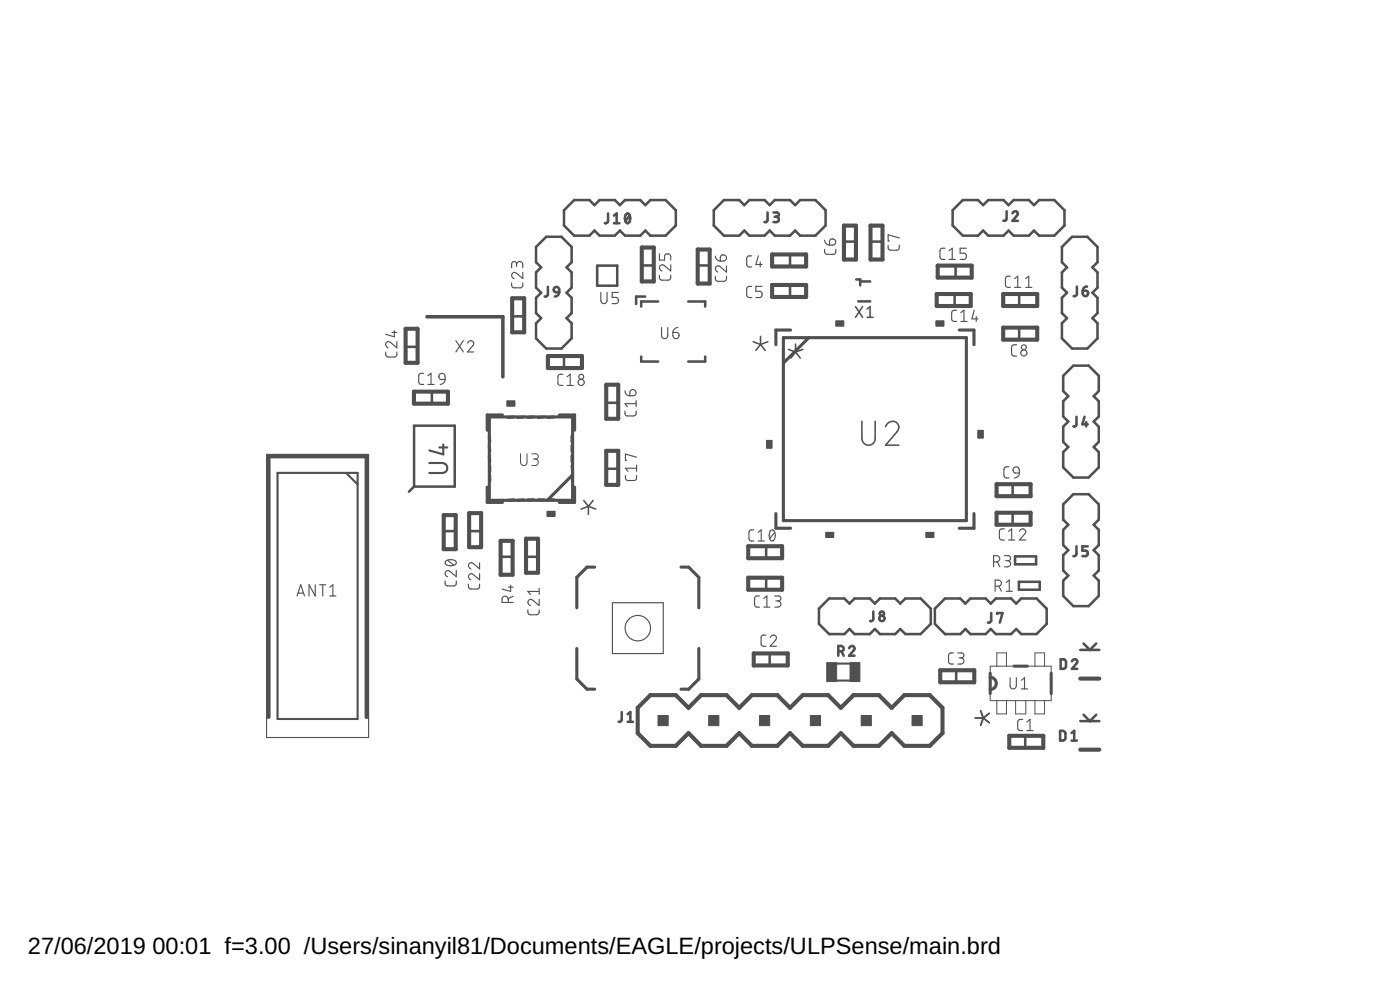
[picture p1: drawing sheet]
<svg xmlns="http://www.w3.org/2000/svg" width="210mm" height="148mm" viewBox="0 0 210 148" stroke-linecap="round" stroke-linejoin="round" font-family="sans-serif">
<defs><g id="words">
<g font-size="3.5">
<text x="4.2" y="143">27/06/2019</text>
<text x="22.9" y="143">00:01 f=3.00 /Users/sinanyil81/Documents/EAGLE/projects/ULPSense/main.brd</text>
</g>
</g></defs>
<g fill="none" stroke="#505050" stroke-width=".47">
<path d="M117.5 50.6h27.4v27.4h-27.4zM118.5 49.4h-2.2v2.2M121.3 50.6l-3.8 3.8M143.8 49.4h2.2v2.2M73 73v2.3h2.3M73.4 65.3v.9M73.4 66.7v.9M73.4 68.3v.9M73.4 62.5h12.5v12.5h-12.5zM73.4 69.8v.9M73.4 71.2v.9M75.3 62.2h-2.3v2.3"/>
<path d="M77.1 74.9l-.9 .1M77.1 62.5h-.9M78.5 74.9l-.9 .1M78.5 62.5h-.9M79.1 74.9h1M80.1 62.5h-1M80.7 74.9h.9M81.6 62.5h-.9M82.1 74.9l-.1 .1M82.1 74.9h.9M83 62.5h-.9M83.9 62.2h2.2v2.3"/>
<path d="M85.8 71.2l-3.7 3.7M85.8 71.2l.1 .9M85.8 69.8l.1 .9M85.8 65.3v.9M85.8 66.7v.9M85.8 68.3v.9M85.9 71.2h-.1M86.1 73v2.3h-2.2M116.3 76.9v2.2h2.2M146 76.9v2.2h-2.2M86.5 97.2v4.5l1.5 1.6h1.2M89.2 85h-1.2l-1.5 1.5v4.6"/>
<path d="M102.1 85h1.2l1.5 1.5v4.6M104.8 97.2v4.5l-1.5 1.6h-1.2M152 99.8h2M148.5 101.5a.91 .91 0 0 1 .9 .9 .91 .91 0 0 1-.9 .9M148.5 100.9v3M157.6 100.9v3"/>
</g>
<g fill="none" stroke="#505050" stroke-width=".15">
<path d="M125.3 48.1h1.2v.8h-1.2zM125.3 48.8h1.2M125.3 48.7h1.2M125.3 48.6h1.2M125.3 48.5h1.2M125.3 48.4h1.2M125.3 48.3h1.2M125.3 48.2h1.2M125.3 48.1h1.2M140.4 48.1h1.1v.8h-1.1zM140.4 48.8h1.1M140.4 48.7h1.1"/>
<path d="M140.4 48.6h1.1M140.4 48.5h1.1M140.4 48.4h1.1M140.4 48.3h1.1M140.4 48.2h1.1M140.4 48.1h1.1M76 60.1h1.2v.7h-1.2zM76 60.8h1.2M76 60.7h1.2M76 60.6h1.2M76 60.5h1.2M76 60.4h1.2"/>
<path d="M76 60.3h1.2M76 60.2h1.2M76 60.1h1.2M78 68v1.3a.49 .49 0 0 0 .5 .5 .49 .49 0 0 0 .5-.5v-1.3M79.7 68h.6a.39 .39 0 0 1 .4 .4 .39 .39 0 0 1-.4 .4h-.4M80.2 68.8a.49 .49 0 0 1 .5 .5 .49 .49 0 0 1-.5 .4h-.5M82 76.6h1.2v.8h-1.2zM82 77.3h1.2M82 77.2h1.2M82 77.1h1.2M82 77h1.2M82 76.9h1.2"/>
<path d="M82 76.8h1.2M82 76.7h1.2M115 66h.7v1.1h-.7zM115 67.1h.7M115 67h.7M115 66.9h.7M115 66.8h.7M115 66.7h.7M115 66.6h.7M115 66.5h.7M115 66.4h.7M115 66.3h.7"/>
<path d="M115 66.2h.7M115 66.1h.7M115 66h.7M123.8 79.8h1.2v.7h-1.2zM123.8 80h1.2M123.8 79.9h1.2M123.8 79.8h1.2M138.9 79.8h1.1v.7h-1.1zM138.9 80h1.1M138.9 79.9h1.1M138.9 79.8h1.1M146.6 64.5h.8v1.1h-.8z"/>
<path d="M146.6 65.6h.8M146.6 65.5h.8M146.6 65.4h.8M146.6 65.3h.8M146.6 65.2h.8M146.6 65.1h.8M146.6 65h.8M146.6 64.9h.8M146.6 64.8h.8M146.6 64.7h.8M146.6 64.6h.8M146.6 64.5h.8"/>
<path d="M123.8 80.5h1.2M123.8 80.4h1.2M123.8 80.3h1.2M123.8 80.2h1.2M123.8 80.1h1.2M138.9 80.5h1.1M138.9 80.4h1.1M138.9 80.3h1.1M138.9 80.2h1.1M138.9 80.1h1.1M148.5 99.8h9.1v5.2h-9.1zM149.5 99.8v-2h1.4v2"/>
<path d="M155.2 99.8v-2h1.4v2M148.5 101.5a.91 .91 0 0 1 .9 .9 .91 .91 0 0 1-.9 .9M149.5 105v2h1.4v-2M152.3 105v2h1.5v-2M155.2 105v2h1.4v-2"/>
</g>
<g fill="none" stroke="#505050" stroke-width=".23">
<path d="M112.9 51.2l1.1 .4M114 50.4v1.2M114 51.6l.7 .9M114 51.6l-.7 .9M115.1 51.2l-1.1 .4M118.2 52.3l1.1 .4M119.3 51.5v1.2M119.3 52.7l.7 .9M119.3 52.7l-.7 .9M120.4 52.3l-1.1 .4M128.3 45.9l1 1.6M129.3 45.9l-1 1.6"/>
<path d="M130 46.3l.5-.4v1.6M130 47.5h.9M87.5 75l.7 .9M88.2 75.9v1.1M88.2 75.9l-1.1 .4M88.2 75.9l1.1 .4M88.9 75l-.7 .9M129.2 63.1v2.6a.99 .99 0 0 0 1 1 .99 .99 0 0 0 1-1v-2.6M132.8 63.9a.98 .98 0 0 1 1.3-.8 .98 .98 0 0 1 .5 1.4l-1.8 2.2h2M146.2 107.6h1.2M147 106.5l.4 1.1M147.4 107.6l.9 .7"/>
<path d="M147.4 107.6l-.4 1.1M148.3 106.9l-.9 .7"/>
</g>
<g fill="none" stroke="#505050" stroke-width=".38">
<path d="M80.4 37l1.5-1.5h2.3l1.5 1.5v2.3l-.8 .7 .8 .8v2.3l-.8 .8 .8 .7v2.3l-.8 .8 .8 .7v2.3l-1.5 1.5h-2.3l-1.5-1.5v-2.3l.7-.7-.7-.8v-2.3l.7-.7-.7-.8v-2.3l.7-.8-.7-.7zM84.6 31.5l1.5-1.5h2.3l.7 .7 .8-.7h2.3l.7 .7 .8-.7h2.3l.8 .7 .7-.7h2.3l1.5 1.5v2.3l-1.5 1.5h-2.3l-.7-.8-.8 .8h-2.3l-.8-.8-.7 .8h-2.3l-.8-.8-.7 .8h-2.3l-1.5-1.5zM89.5 39.8h3v3h-3zM91.2 32l-.1 1.2-.1 .2h-.3M92.1 33.4h.8M92.1 32.3l.4-.3v1.4M93.9 32.1l.2-.1a.86 .86 0 0 1 0 1.4 .93 .93 0 0 1-.2-1.3zM94.4 32.3l-.6 .8M96.2 39.8h1.8M104.6 39.8h1.8M107 31.5l1.5-1.5h2.3l.8 .7 .8-.7h2.2l.8 .7 .8-.7h2.2l.8 .7 .8-.7h2.3l1.5 1.5v2.3l-1.5 1.5h-2.3l-.8-.8-.8 .8h-2.2l-.8-.8-.8 .8h-2.2l-.8-.8-.8 .8h-2.3l-1.5-1.5zM115.1 31.8v1.3l-.2 .2h-.3"/>
<path d="M116 31.8h.5a.32 .32 0 0 1 .3 .4 .32 .32 0 0 1-.3 .3h-.4M116.4 32.5a.4 .4 0 0 1 .4 .4 .4 .4 0 0 1-.4 .4h-.4M118.4 38.1v1.8M126.5 36.2h1.8M130.5 36.2h1.8M142.8 31.5l1.6-1.5h2.2l.8 .7 .8-.7h2.3l.7 .7 .8-.7h2.3l.7 .7 .8-.7h2.3l1.5 1.5v2.3l-1.5 1.5h-2.3l-.8-.8-.7 .8h-2.3l-.8-.8-.7 .8h-2.3l-.8-.8-.8 .8h-2.2l-1.6-1.5zM143.3 39.8v1.8M150.9 31.6v1.3l-.2 .2h-.3M151.8 32a.39 .39 0 0 1 .6-.3 .39 .39 0 0 1 .1 .6l-.7 .8h.8M159.2 37l1.5-1.5h2.3l1.5 1.5v2.3l-.7 .7 .7 .8v2.3l-.7 .8 .7 .7v2.3l-.7 .8 .7 .7v2.3l-1.5 1.5h-2.3l-1.5-1.5v-2.3l.8-.7-.8-.8v-2.3l.8-.7-.8-.8v-2.3l.8-.8-.8-.7zM60.8 52h1.8M64.7 58.7v1.8"/>
<path d="M76.8 47.4h1.8M82.1 43v1.2l-.1 .2h-.3M83.1 43.1a.41 .41 0 0 1 .5-.1 .41 .41 0 0 1 .2 .4v.4h-.6l-.2-.3zM83.8 43.8a.67 .67 0 0 1-.6 .6M84.6 53.3v1.8M96.1 53.4v.8h2.6M96.7 44.4h-1.3v1.2M98.7 45.2h-2.6v.7M103.2 45.2h2.5v.7M105.7 53.4v.8h-2.5M118.4 42.7v1.8M128.4 41.9h.6v.9"/>
<path d="M128.7 45.1h1.8M129 42.2h1.5M143.1 44v1.8M152.8 44v1.8M152.8 49.1v1.8M159.4 56.3l1.5-1.5h2.3l1.5 1.5v2.3l-.7 .8 .7 .7v2.3l-.7 .8 .7 .7v2.3l-.7 .8 .7 .7v2.3l-1.5 1.5h-2.3l-1.5-1.5v-2.3l.8-.7-.8-.8v-2.3l.8-.7-.8-.8v-2.3l.8-.7-.8-.8zM161.5 42.9l-.1 1.3-.2 .1-.2 .1M162.3 43.6h.5a.41 .41 0 0 1 .3 .4 .41 .41 0 0 1-.4 .4 .41 .41 0 0 1-.4-.4zM163 42.9a.62 .62 0 0 0-.7 .7M62.1 72.9l-.8 .8M62.1 63.8h6.1v9.1h-6.1zM66.5 79.6h1.8"/>
<path d="M70.3 79.6h1.8M90.9 60.3h1.8M90.9 70.2h1.8M151.8 72.5v1.8M151.8 76.8v1.8M159.4 75.6l1.5-1.6h2.3l1.5 1.6v2.3l-.7 .7 .7 .8v2.3l-.7 .7 .7 .8v2.3l-.7 .7 .7 .8v2.3l-1.5 1.5h-2.3l-1.5-1.5v-2.3l.8-.8-.8-.7v-2.3l.8-.8-.8-.7v-2.3l.8-.8-.8-.7zM161.4 62.4v1.3l-.2 .2h-.3M162.6 62.4l-.3 1.2h.8M162.9 63.2v.7M75.1 83.4h1.8M78.9 83.4h1.8M114.9 81.8v1.8"/>
<path d="M114.9 86.6v1.7M115.4 97.9v1.8M122.8 91.2l1.5-1.5h2.3l.8 .7 .7-.7h2.3l.8 .7 .7-.7h2.3l.8 .7 .7-.7h2.3l1.6 1.5v2.3l-1.6 1.5h-2.3l-.7-.8-.8 .8h-2.3l-.7-.8-.8 .8h-2.3l-.7-.8-.8 .8h-2.3l-1.5-1.5zM125.7 97.6h.4a.4 .4 0 0 0 .4-.4 .4 .4 0 0 0-.4-.4h-.4v1.4M126.2 97.6l.3 .6M127.3 97.1a.39 .39 0 0 1 .6-.3 .39 .39 0 0 1 .1 .6l-.7 .8h.8M130.9 91.6v1.3l-.2 .1h-.2M141.7 89.7h2.3l.7 .7 .8-.7h2.3l.7 .7 .8-.7h2.3l.8 .7 .7-.7h2.3l1.5 1.5v2.3l-1.5 1.5h-2.3l-.7-.8-.8 .8h-2.3l-.8-.8-.7 .8h-2.3l-.8-.8-.7 .8h-2.3l-1.5-1.5v-2.3zM148.6 91.8v1.3l-.2 .2h-.3M149.5 92v-.2h.8l-.4 1.5M152.2 83.4h3.1v1.1h-3.1zM152.8 87.2h3.1v1.1h-3.1z"/>
<path d="M159 98.8h.6l.1 .1a1.16 1.16 0 0 1 .1 1.1l-.2 .2h-.6zM160.7 99.1a.39 .39 0 0 1 .6-.3 .39 .39 0 0 1 .1 .6l-.7 .8h.8M161.4 81.9v1.2l-.2 .2h-.3M162 97.4h2.8M162.5 96.4l.9 1 1-1M163.1 81.9h-.8v.6h.5a.41 .41 0 0 1 .3 .4 .41 .41 0 0 1-.3 .4h-.5M93.2 106.7v1.2l-.2 .2h-.2M94.1 108.1h.8M94.1 107l.4-.3v1.4M143.4 100.4v1.8M153.7 110.2v1.8M158.9 109.5h.4a.4 .4 0 0 1 .4 .4v.7a.4 .4 0 0 1-.4 .4h-.4z"/>
<path d="M160.7 111h.8M160.7 109.8l.4-.3v1.5M162 108h2.8M162.5 107.1l.9 .9 1-.9"/>
<circle cx="132.2" cy="91.9" r=".33"/>
<circle cx="132.2" cy="92.7" r=".41"/>
</g>
<g fill="none" stroke="#505050" stroke-width=".61">
<path d="M96.2 37.1h1.8v5.1h-1.8zM104.6 37.4h1.8v5.1h-1.8zM115.8 38.1h5.1v1.8h-5.1zM126.5 33.8h1.8v5.1h-1.8zM130.5 33.8h1.8v5.1h-1.8zM140.6 39.8h5.1v1.8h-5.1zM60.8 49.3h1.8v5.1h-1.8zM62.1 58.7h5.1v1.8h-5.1zM76.8 44.7h1.8v5.1h-1.8zM82.1 53.3h5.1v1.8h-5.1zM90.9 57.6h1.8v5.1h-1.8zM115.8 42.7h5.1v1.8h-5.1z"/>
<path d="M140.4 44h5.1v1.8h-5.1zM150.4 49.1h5.1v1.8h-5.1zM150.4 44h5.1v1.8h-5.1zM66.5 77.2h1.8v5.1h-1.8zM70.3 76.9h1.8v5.1h-1.8zM90.9 67.5h1.8v5.1h-1.8zM149.4 76.8h5.1v1.8h-5.1zM149.4 72.5h5.1v1.8h-5.1zM75.1 81h1.8v5.1h-1.8zM78.9 80.7h1.8v5.1h-1.8zM112.2 81.8h5.1v1.8h-5.1zM112.2 86.6h5.1v1.7h-5.1z"/>
<path d="M113 97.9h5.1v1.8h-5.1zM40.3 107.4v-39h14.7v39M95.6 106l1.9-1.9h3.8l1.9 1.9 1.9-1.9h3.8l1.9 1.9 1.9-1.9h3.8l1.9 1.9 2-1.9h3.8l1.9 1.9 1.9-1.9h3.8l1.9 1.9 1.9-1.9h3.8l1.9 1.9v3.8l-1.9 1.9h-3.8l-1.9-1.9-1.9 1.9h-3.8l-1.9-1.9-1.9 1.9h-3.8l-2-1.9-1.9 1.9h-3.8l-1.9-1.9-1.9 1.9h-3.8l-1.9-1.9-1.9 1.9h-3.8l-1.9-1.9zM141 100.4h5.1v1.8h-5.1zM151.3 110.2h5.1v1.8h-5.1zM162 112.3h2.8M162 101.7h2.8"/>
</g>
<path d="M41.6 70.8h12v36.9h-12zM51.9 70.8l1.7 1.8M64.4 69.4h1.9a.75 .75 0 0 1 .8 .7 .75 .75 0 0 1-.8 .8h-1.9M65.9 67h1.2M66.5 66.6v1.5l-2.1-.6M125.4 99.4h2.1M125.4 102h2.1" fill="none" stroke="#505050" stroke-width=".32"/>
<g fill="#505050" stroke="#505050" stroke-width=".15">
<path d="M124 99.3h1.4v2.8h-1.4z"/>
<path d="M127.4 99.3h1.5v2.8h-1.5z"/>
<path d="M136.7 107.2h1.6v1.5h-1.6z"/>
<path d="M129.1 107.2h1.5v1.5h-1.5z"/>
<path d="M121.5 107.2h1.5v1.5h-1.5z"/>
<path d="M113.9 107.2h1.5v1.5h-1.5z"/>
<path d="M106.3 107.2h1.5v1.5h-1.5z"/>
<path d="M98.7 107.2h1.5v1.5h-1.5z"/>
</g>
<g fill="none" stroke="#505050" stroke-width=".17">
<path d="M77.4 39.6a.47 .47 0 0 1 .5-.4 .47 .47 0 0 1 .5 .4v.5M77.4 39.9v-.4a.37 .37 0 0 0-.3-.3 .37 .37 0 0 0-.4 .3v.6M98.9 38v1h.7v-.6a.48 .48 0 0 1 .5-.4 .48 .48 0 0 1 .5 .4v.6M100.6 39.7v.9l-1-.8a.46 .46 0 0 0-.7 .1 .46 .46 0 0 0 .4 .7M107.3 38.4a.77 .77 0 0 0 .7 .7M108.1 38.3a.48 .48 0 0 1 .8 .2 .48 .48 0 0 1-.4 .6h-.5v-.5zM108.9 39.8v1l-.9-.8a.46 .46 0 0 0-.7 .1 .46 .46 0 0 0 .3 .7M112.7 38.3l-.5 .1-.2 .3v1.1l.2 .2h.5M113.7 38.3l-.4 1.3h1M114 39.3v.7M123.6 37.4v.3a.36 .36 0 0 0 .4 .4h1.1l.2-.2v-.5M123.6 36a.77 .77 0 0 0 .8 .7"/>
<path d="M124.5 35.9a.48 .48 0 0 1 .8 .1 .48 .48 0 0 1-.5 .7h-.4zM133.2 36.7v.6l.3 .2h1.1l.2-.2v-.6M134.8 35.6l-1.6-.4v.9h.1M141.7 37.2l-.7 .1-.1 .2v1a.36 .36 0 0 0 .4 .4h.4M142.3 38.9h.9M142.3 37.5l.5-.3v1.7M144.9 37.2h-.9v.7h.5a.47 .47 0 0 1 .4 .5 .47 .47 0 0 1-.4 .5h-.5M57.8 52.7l.1 .7 .3 .1h.9a.36 .36 0 0 0 .4-.4v-.4M58.8 49.8h.7M59.1 49.5v1l-1.3-.4M59.5 51.2v.9l-.9-.8a.46 .46 0 0 0-.8 .2 .46 .46 0 0 0 .4 .6M63.5 55.9h-.3a.36 .36 0 0 0-.4 .4v1.1l.2 .2h.5"/>
<path d="M64.2 57.6h.9M64.2 56.3l.4-.4v1.7M65.9 56a.48 .48 0 0 1 .5 0 .48 .48 0 0 1 .3 .4v.5l-.7-.1-.2-.3zM66.7 56.9a.74 .74 0 0 1-.7 .7M68.3 51l1.2 1.7M69.5 51l-1.2 1.7M70.1 51.4a.46 .46 0 0 1 .7-.3 .46 .46 0 0 1 .1 .7l-.8 .9h.9M76.7 42.4l.1 .5 .3 .2h1l.3-.2v-.5M78.4 40.8v.9l-1-.7a.45 .45 0 0 0-.7 .1 .45 .45 0 0 0 .4 .6M84.4 56.1h-.4a.36 .36 0 0 0-.3 .4v1l.2 .2h.5M85 57.7h1M85 56.5l.5-.4v1.6"/>
<path d="M90.1 43.8v1.2a.47 .47 0 0 0 .5 .5 .47 .47 0 0 0 .4-.5v-1.2M92.7 43.8h-.9v.8h.5a.47 .47 0 0 1 .4 .4 .47 .47 0 0 1-.4 .5h-.5M93.7 58.5a.7 .7 0 0 0 .7 .8M94.6 58.5a.47 .47 0 0 1 .7 .1 .47 .47 0 0 1-.4 .7h-.5zM98.9 41.2v.6l.4 .2h1l.2-.2 .1-.6M99.2 49.1v1.2a.47 .47 0 0 0 .5 .4 .47 .47 0 0 0 .4-.4v-1.2M100.9 49.8h.6a.47 .47 0 0 1 .3 .5 .47 .47 0 0 1-.5 .4 .47 .47 0 0 1-.4-.4zM101.6 49.1a.77 .77 0 0 0-.7 .7M107.3 41.4v.4a.36 .36 0 0 0 .3 .3h1.1l.2-.2v-.5M112.7 42.9h-.5l-.2 .4v1l.2 .2 .5 .1M114.3 42.9h-1v.7h.6a.48 .48 0 0 1 .4 .5 .48 .48 0 0 1-.4 .5h-.6M143.4 46.5h-.5l-.2 .2v1.1a.36 .36 0 0 0 .4 .4h.3"/>
<path d="M144.1 48.2h.9M144.1 46.8l.4-.3v1.7M146.1 46.5l-.4 1.3h.9M146.4 47.4v.8M151.5 41.4h-.5l-.2 .2-.1 1.1a.36 .36 0 0 0 .4 .4h.4M152.1 43.1h1M152.1 41.7l.5-.3v1.7M152.4 51.6l-.5 .1-.2 .3v1.1l.2 .2h.5M153.8 43.1h.9M153.8 41.7l.4-.3v1.7M40 68.1h15.3v42.4h-15.3zM93.7 61.6v.5l.4 .2h1l.3-.2v-.5"/>
<path d="M93.8 71.2v.4a.36 .36 0 0 0 .3 .4l1.1-.1 .2-.1v-.6M95.4 60v.9M95.4 60.5h-1.7l.4 .4M95.4 69.7v.9M95.4 68.5l-1.6-.5v1h.2M95.4 70.1h-1.6l.3 .5M113 79.4h-.3a.36 .36 0 0 0-.4 .4v.9l.1 .2 .6 .1M113.7 79.8l.4-.4v1.6M115.5 79.5l.4-.1a1.12 1.12 0 0 1 0 1.6 .32 .32 0 0 1-.4-.2 1.34 1.34 0 0 1 0-1.3zM116.2 79.8l-.8 .9M150.6 79.2h-.4a.36 .36 0 0 0-.4 .4l.1 1.1 .2 .2h.5M151.2 79.6l.5-.4v1.7"/>
<path d="M151.3 69.9h-.4a.36 .36 0 0 0-.4 .4v.9l.1 .3 .7 .1M152 70.1a.47 .47 0 0 1 .5-.1 .47 .47 0 0 1 .3 .4v.5l-.7-.1-.2-.3zM152.8 70.9a.7 .7 0 0 1-.7 .7M152.9 79.6a.45 .45 0 0 1 .6-.3 .45 .45 0 0 1 .1 .7l-.7 .9h.9M44.5 89.3l.6-1.7 .6 1.7M44.7 88.9h.8M47.3 87.6v1.7l-1-1.7v1.7M47.9 87.6h1M48.4 87.6v1.7M49.4 89.3h1M49.4 88l.5-.4v1.7M66.7 87l.1 .6 .3 .2h1.1l.2-.2v-.6"/>
<path d="M66.8 84.1a1.03 1.03 0 0 1 1.6 .2v.1a1.15 1.15 0 0 1-1.6 0zM67.1 83.9l.9 .8M68.4 85.5v.9l-.9-.8a.46 .46 0 0 0-.7 .2 .46 .46 0 0 0 .3 .6M70.2 87.5l.1 .5 .3 .2h1.1l.2-.2v-.5M71.9 85.9v1l-.9-.8a.45 .45 0 0 0-.7 .1 .45 .45 0 0 0 .3 .7M71.9 84.3v.9l-.9-.8a.46 .46 0 0 0-.7 .2 .46 .46 0 0 0 .3 .6M76.2 90.3v-.5a.47 .47 0 0 0-.5-.5 .47 .47 0 0 0-.4 .5v.5h1.6M76.2 88h.7M76.6 87.7v.9l-1.3-.4M76.9 89.3l-.7 .4M79.1 91.4l.1 .6 .3 .1h1.1l.2-.4v-.3M80.8 89.8v.9l-.9-.8a.46 .46 0 0 0-.7 .2 .46 .46 0 0 0 .3 .6"/>
<path d="M80.8 88.1v1M80.8 88.6h-1.7l.4 .5M91.8 90.3h7.6v7.6h-7.6zM113.7 81h.9M113.9 89.3h-.5l-.3 .4 .1 1 .2 .2 .5 .1M114.5 91h.9M114.5 89.7l.5-.4v1.7M114.9 95.1h-.4a.36 .36 0 0 0-.4 .4v1.1l.2 .2h.6M115.5 95.5a.46 .46 0 0 1 .6-.3 .46 .46 0 0 1 .2 .7l-.8 .9h.9M116.2 89.3h.5a.37 .37 0 0 1 .4 .4 .37 .37 0 0 1-.4 .3h-.4M116.6 90a.47 .47 0 0 1 .5 .5 .47 .47 0 0 1-.5 .5h-.4M143 97.8h-.4a.36 .36 0 0 0-.4 .4v1.1l.3 .2h.5"/>
<path d="M143.6 97.8h.5a.37 .37 0 0 1 .4 .4 .37 .37 0 0 1-.4 .4h-.3M144.1 98.6a.47 .47 0 0 1 .4 .4 .47 .47 0 0 1-.4 .5h-.5M149 84.2h.4a.47 .47 0 0 0 .5-.5 .47 .47 0 0 0-.5-.5h-.4v1.7M149.2 87.8h.5a.46 .46 0 0 0 .4-.4 .46 .46 0 0 0-.4-.5h-.5v1.7M149.5 84.2l.4 .7M149.8 87.8l.3 .8M150.6 83.2h.6a.37 .37 0 0 1 .3 .4 .37 .37 0 0 1-.3 .4h-.4M150.9 87.3l.4-.4v1.7M150.9 88.6h.9M151.1 84a.47 .47 0 0 1 .4 .5 .47 .47 0 0 1-.4 .4h-.5M151.2 80.9h.9M151.4 101.5v1.2a.47 .47 0 0 0 .5 .5 .47 .47 0 0 0 .5-.5v-1.2"/>
<path d="M153.1 101.9l.5-.4v1.7M153.1 103.2h1M153.3 107.8h-.5l-.2 .4v1l.2 .2 .5 .1M154 109.5h.9M154 108.2l.4-.4v1.7"/>
<circle cx="87.1" cy="56.4" r=".37"/>
<circle cx="87.1" cy="57.3" r=".47"/>
<circle cx="153.5" cy="52.9" r=".46"/>
<circle cx="153.5" cy="52" r=".37"/>
<circle cx="95.6" cy="94.1" r="1.91"/>
</g>
<path d="M64 47.5h11.4v9" fill="none" stroke="#505050" stroke-width=".53"/>
<use href="#words"/>
</svg>
